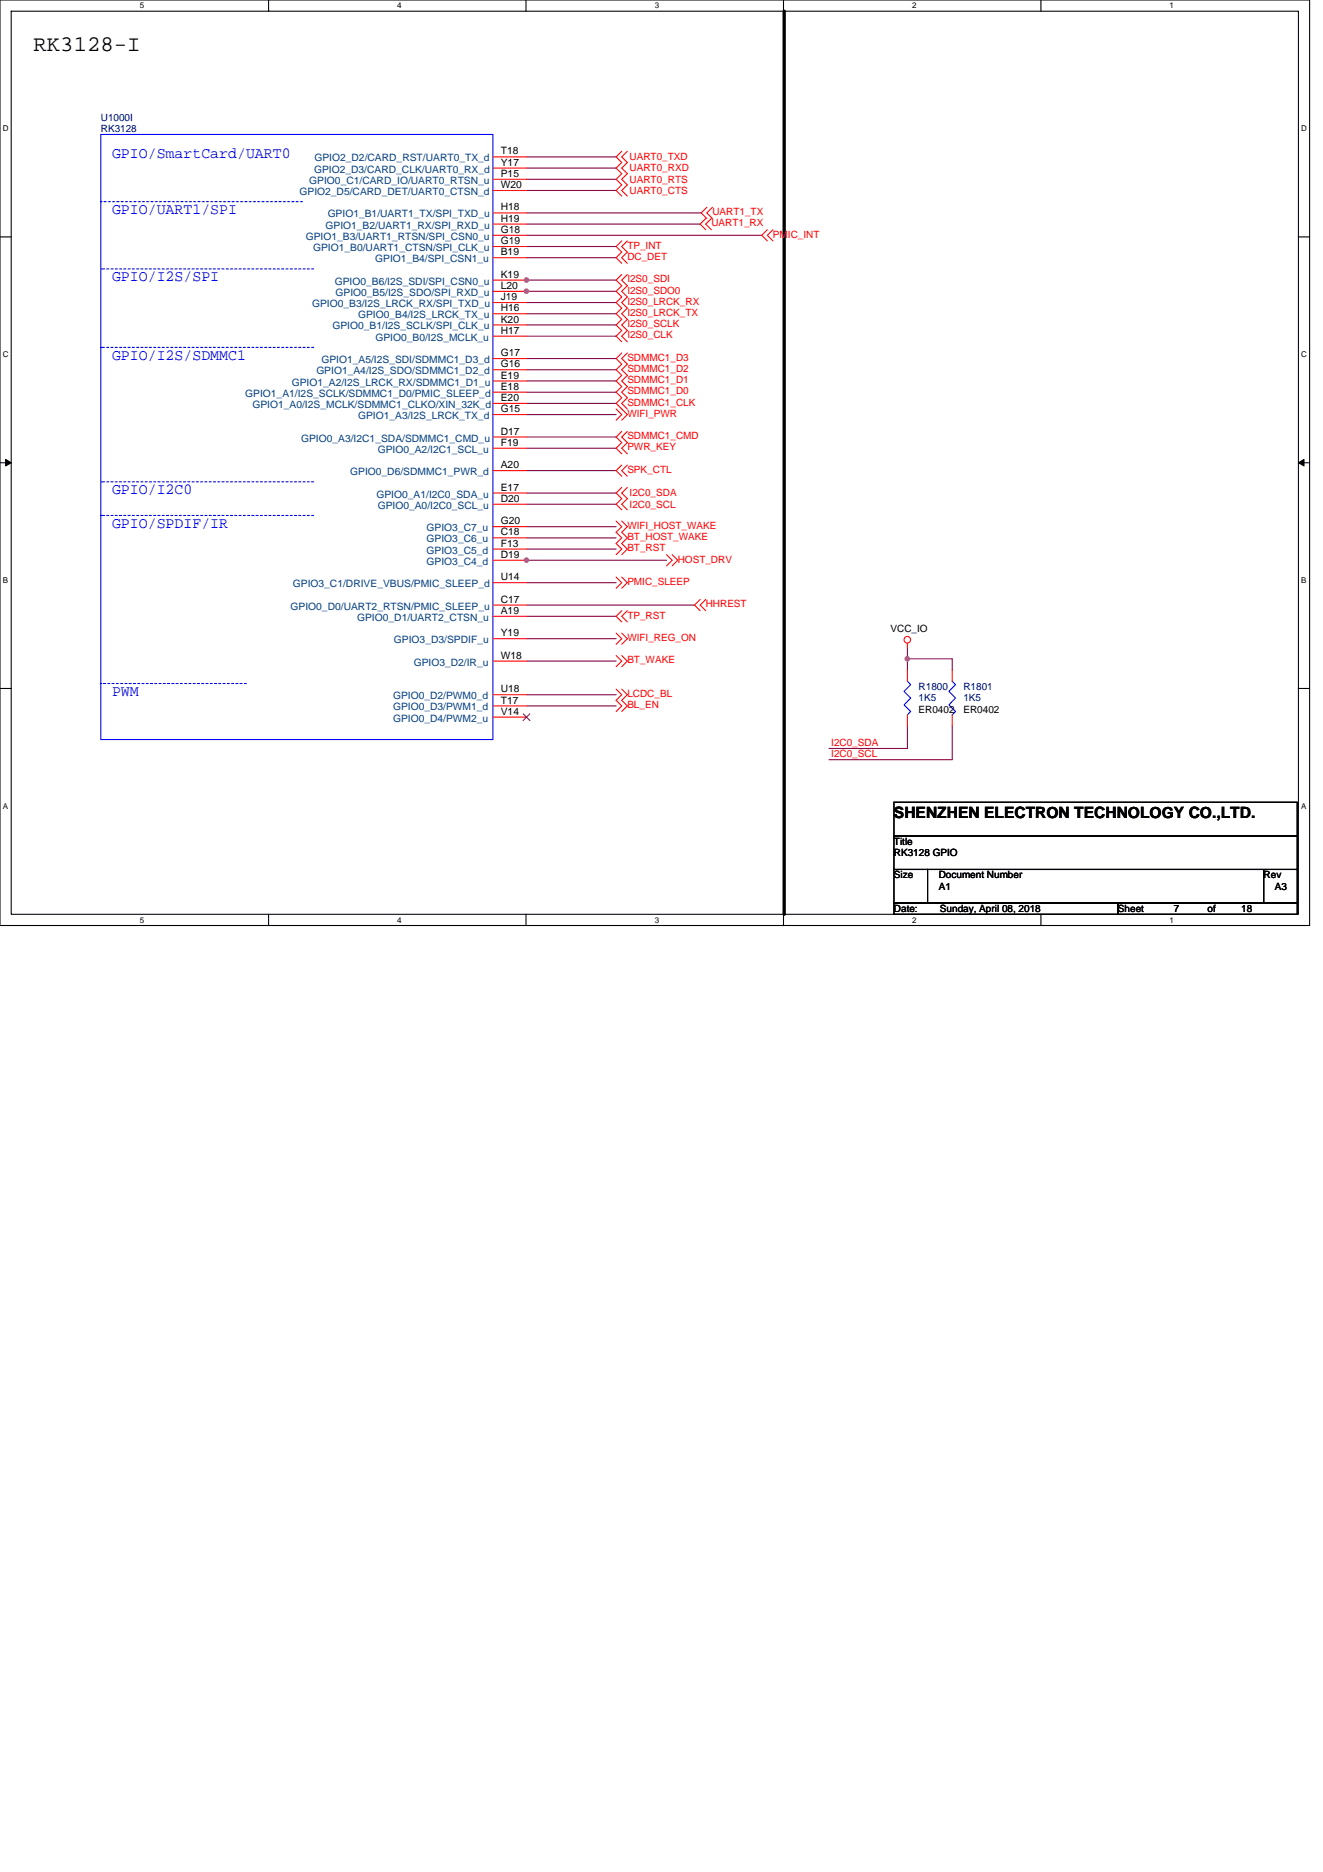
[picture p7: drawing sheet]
<svg xmlns="http://www.w3.org/2000/svg" width="210mm" height="297mm" viewBox="0 0 210 297" stroke-linecap="round" stroke-linejoin="round" font-family="sans-serif">
<defs><g id="words">
<text font-size="3.5" x="5.3" y="8.1">RK3128-I</text>
<g font-size="2.5" fill="#00f">
<text x="17.8" y="25.1">GPIO/SmartCard/UART0</text>
<text x="17.8" y="34">GPIO/UART1/SPI</text>
<text x="17.8" y="44.6">GPIO/I2S/SPI</text>
<text x="17.8" y="57.1">GPIO/I2S/SDMMC1</text>
<text x="17.8" y="78.4">GPIO/I2C0</text>
<text x="17.8" y="83.8">GPIO/SPDIF/IR</text>
<text x="17.8" y="110.4">PWM</text>
</g>
<text font-size="2.5" x="141.9" y="129.8">SHENZHEN ELECTRON TECHNOLOGY CO.,LTD.</text>
<g font-size="1.6" fill="#000080">
<text x="16" y="19.2">U1000I</text>
<text x="16" y="21">RK3128</text>
<text x="145.8" y="109.5">R1800</text>
<text x="145.8" y="111.3">1K5</text>
<text x="152.9" y="109.5">R1801</text>
<text x="152.9" y="111.3">1K5</text>
</g>
<g font-size="1.6" fill="#004080">
<text x="49.1" y="29.2">GPIO0_C1/CARD_IO/UART0_RTSN_u</text>
<text x="49.8" y="27.4">GPIO2_D3/CARD_CLK/UART0_RX_d</text>
<text x="49.9" y="25.6">GPIO2_D2/CARD_RST/UART0_TX_d</text>
<text x="47.5" y="30.9">GPIO2_D5/CARD_DET/UART0_CTSN_d</text>
<text x="52" y="34.5">GPIO1_B1/UART1_TX/SPI_TXD_u</text>
<text x="48.5" y="38.1">GPIO1_B3/UART1_RTSN/SPI_CSN0_u</text>
<text x="49.7" y="39.8">GPIO1_B0/UART1_CTSN/SPI_CLK_u</text>
<text x="51.7" y="36.3">GPIO1_B2/UART1_RX/SPI_RXD_u</text>
<text x="59.6" y="41.6">GPIO1_B4/SPI_CSN1_u</text>
<text x="53.1" y="45.2">GPIO0_B6/I2S_SDI/SPI_CSN0_u</text>
<text x="53.3" y="46.9">GPIO0_B5/I2S_SDO/SPI_RXD_u</text>
<text x="49.5" y="48.7">GPIO0_B3/I2S_LRCK_RX/SPI_TXD_u</text>
<text x="52.8" y="52.3">GPIO0_B1/I2S_SCLK/SPI_CLK_u</text>
<text x="56.8" y="50.5">GPIO0_B4/I2S_LRCK_TX_u</text>
<text x="50.2" y="59.4">GPIO1_A4/I2S_SDO/SDMMC1_D2_d</text>
<text x="51" y="57.6">GPIO1_A5/I2S_SDI/SDMMC1_D3_d</text>
<text x="59.6" y="54.1">GPIO0_B0/I2S_MCLK_u</text>
<text x="38.9" y="62.9">GPIO1_A1/I2S_SCLK/SDMMC1_D0/PMIC_SLEEP_d</text>
<text x="40.1" y="64.7">GPIO1_A0/I2S_MCLK/SDMMC1_CLKO/XIN_32K_d</text>
<text x="46.3" y="61.2">GPIO1_A2/I2S_LRCK_RX/SDMMC1_D1_u</text>
<text x="47.8" y="70.1">GPIO0_A3/I2C1_SDA/SDMMC1_CMD_u</text>
<text x="56.8" y="66.5">GPIO1_A3/I2S_LRCK_TX_d</text>
<text x="59.9" y="71.8">GPIO0_A2/I2C1_SCL_u</text>
<text x="55.6" y="75.4">GPIO0_D6/SDMMC1_PWR_d</text>
<text x="59.8" y="79">GPIO0_A1/I2C0_SDA_u</text>
<text x="59.9" y="80.7">GPIO0_A0/I2C0_SCL_u</text>
<text x="67.7" y="84.3">GPIO3_C7_u</text>
<text x="67.7" y="89.6">GPIO3_C4_d</text>
<text x="67.7" y="87.8">GPIO3_C5_d</text>
<text x="67.7" y="86.1">GPIO3_C6_u</text>
<text x="46.5" y="93.2">GPIO3_C1/DRIVE_VBUS/PMIC_SLEEP_d</text>
<text x="46.1" y="96.7">GPIO0_D0/UART2_RTSN/PMIC_SLEEP_u</text>
<text x="56.7" y="98.5">GPIO0_D1/UART2_CTSN_u</text>
<text x="62.5" y="102.1">GPIO3_D3/SPDIF_u</text>
<text x="65.7" y="105.6">GPIO3_D2/IR_u</text>
<text x="62.4" y="111">GPIO0_D2/PWM0_d</text>
<text x="62.4" y="112.7">GPIO0_D3/PWM1_d</text>
<text x="62.4" y="114.5">GPIO0_D4/PWM2_u</text>
</g>
<g font-size="1.6">
<text x="79.5" y="24.5">T18</text>
<text x="79.5" y="26.3">Y17</text>
<text x="79.5" y="28.1">P15</text>
<text x="79.5" y="29.8">W20</text>
<text x="79.5" y="35.2">H19</text>
<text x="79.5" y="33.4">H18</text>
<text x="79.5" y="40.5">B19</text>
<text x="79.5" y="37">G18</text>
<text x="79.5" y="38.7">G19</text>
<text x="79.5" y="47.6">J19</text>
<text x="79.5" y="44.1">K19</text>
<text x="79.5" y="45.8">L20</text>
<text x="79.5" y="53">H17</text>
<text x="79.5" y="51.2">K20</text>
<text x="79.5" y="49.4">H16</text>
<text x="79.5" y="56.5">G17</text>
<text x="79.5" y="58.3">G16</text>
<text x="79.5" y="65.4">G15</text>
<text x="79.5" y="63.6">E20</text>
<text x="79.5" y="60.1">E19</text>
<text x="79.5" y="61.8">E18</text>
<text x="79.5" y="70.7">F19</text>
<text x="79.5" y="69">D17</text>
<text x="79.5" y="77.9">E17</text>
<text x="79.5" y="74.3">A20</text>
<text x="79.5" y="83.2">G20</text>
<text x="79.5" y="79.6">D20</text>
<text x="79.5" y="88.5">D19</text>
<text x="79.5" y="86.7">F13</text>
<text x="79.5" y="85">C18</text>
<text x="79.5" y="95.6">C17</text>
<text x="79.5" y="92.1">U14</text>
<text x="79.5" y="97.4">A19</text>
<text x="79.5" y="101">Y19</text>
<text x="141.4" y="100.3">VCC_IO</text>
<text x="79.5" y="104.5">W18</text>
<text x="79.5" y="109.9">U18</text>
<text x="79.5" y="111.6">T17</text>
<text x="79.5" y="113.4">V14</text>
<text x="145.8" y="113.1">ER0402</text>
<text x="152.9" y="113.1">ER0402</text>
<text x="141.9" y="135.8">RK3128 GPIO</text>
<text x="141.9" y="134">Title</text>
<text x="141.9" y="139.4">Size</text>
<text x="149" y="139.4">Document Number</text>
<text x="149" y="141.2">A1</text>
<text x="200.6" y="139.4">Rev</text>
<text x="202.3" y="141.2">A3</text>
<text x="141.9" y="144.7">Date:</text>
<text x="149.2" y="144.7">Sunday, April 08, 2018</text>
<text x="177.4" y="144.7">Sheet</text>
<text x="186.3" y="144.7">7</text>
<text x="191.7" y="144.7">of</text>
<text x="197" y="144.7">18</text>
</g>
<g font-size="1.6" fill="#f00">
<text x="99.9" y="25.4">UART0_TXD</text>
<text x="99.9" y="29">UART0_RTS</text>
<text x="99.9" y="27.2">UART0_RXD</text>
<text x="99.9" y="30.8">UART0_CTS</text>
<text x="112.9" y="35.9">UART1_RX</text>
<text x="113.1" y="34.1">UART1_TX</text>
<text x="99.6" y="39.5">TP_INT</text>
<text x="99.6" y="41.3">DC_DET</text>
<text x="122.7" y="37.7">PMIC_INT</text>
<text x="99.6" y="44.8">I2S0_SDI</text>
<text x="99.6" y="46.6">I2S0_SDO0</text>
<text x="99.6" y="51.9">I2S0_SCLK</text>
<text x="99.6" y="50.1">I2S0_LRCK_TX</text>
<text x="99.6" y="48.4">I2S0_LRCK_RX</text>
<text x="99.6" y="53.7">I2S0_CLK</text>
<text x="99.6" y="57.3">SDMMC1_D3</text>
<text x="99.6" y="59">SDMMC1_D2</text>
<text x="99.6" y="60.8">SDMMC1_D1</text>
<text x="99.6" y="62.6">SDMMC1_D0</text>
<text x="99.6" y="64.4">SDMMC1_CLK</text>
<text x="99.6" y="69.7">SDMMC1_CMD</text>
<text x="99.6" y="71.5">PWR_KEY</text>
<text x="99.6" y="66.1">WIFI_PWR</text>
<text x="99.6" y="75">SPK_CTL</text>
<text x="99.6" y="83.9">WIFI_HOST_WAKE</text>
<text x="99.9" y="78.8">I2C0_SDA</text>
<text x="99.9" y="80.5">I2C0_SCL</text>
<text x="99.6" y="85.7">BT_HOST_WAKE</text>
<text x="99.6" y="87.5">BT_RST</text>
<text x="107.6" y="89.3">HOST_DRV</text>
<text x="99.6" y="92.8">PMIC_SLEEP</text>
<text x="99.6" y="101.7">WIFI_REG_ON</text>
<text x="99.6" y="98.1">TP_RST</text>
<text x="112" y="96.4">HHREST</text>
<text x="99.6" y="105.3">BT_WAKE</text>
<text x="99.6" y="110.6">LCDC_BL</text>
<text x="99.6" y="112.4">BL_EN</text>
<text x="131.9" y="118.4">I2C0_SDA</text>
<text x="131.9" y="120.2">I2C0_SCL</text>
</g>
<g font-size="1.3">
<text x="22.2" y="1.3">5</text>
<text x="63.1" y="1.3">4</text>
<text x="103.9" y="1.3">3</text>
<text x="144.8" y="1.3">2</text>
<text x="185.6" y="1.3">1</text>
<text x=".4" y="20.8">D</text>
<text x="206.5" y="20.8">D</text>
<text x=".4" y="56.6">C</text>
<text x="206.5" y="56.6">C</text>
<text x=".4" y="92.5">B</text>
<text x="206.5" y="92.5">B</text>
<text x=".4" y="128.3">A</text>
<text x="206.5" y="128.3">A</text>
<text x="22.2" y="146.4">5</text>
<text x="63.1" y="146.4">4</text>
<text x="103.9" y="146.4">3</text>
<text x="144.8" y="146.4">2</text>
<text x="185.6" y="146.4">1</text>
</g>
</g></defs>
<path d="M0 0h207.9v146.9h-207.9zM1.8 1.8h204.3v143.3h-204.3z" fill="none" stroke="#000" stroke-width=".17"/>
<g fill="#fff">
<path d="M22.2 .2h.7v1.4h-.7z"/>
<path d="M22.2 145.3h.7v1.4h-.7z"/>
</g>
<path d="M42.6 0v1.8M42.6 145.1v1.8" fill="none" stroke="#000" stroke-width=".17"/>
<g fill="#fff">
<path d="M63.1 .2h.7v1.4h-.7z"/>
<path d="M63.1 145.3h.7v1.4h-.7z"/>
</g>
<path d="M83.5 0v1.8M83.5 145.1v1.8" fill="none" stroke="#000" stroke-width=".17"/>
<g fill="#fff">
<path d="M103.9 .2h.7v1.4h-.7z"/>
<path d="M103.9 145.3h.7v1.4h-.7z"/>
</g>
<path d="M124.4 0v1.8M124.4 145.1v1.8" fill="none" stroke="#000" stroke-width=".17"/>
<g fill="#fff">
<path d="M144.8 .2h.7v1.4h-.7z"/>
<path d="M144.8 145.3h.7v1.4h-.7z"/>
</g>
<path d="M165.2 0v1.8M165.2 145.1v1.8" fill="none" stroke="#000" stroke-width=".17"/>
<g fill="#fff">
<path d="M185.6 .2h.7v1.4h-.7z"/>
<path d="M185.6 145.3h.7v1.4h-.7z"/>
<path d="M.4 19.7h1v1.4h-1z"/>
<path d="M206.5 19.7h.9v1.4h-.9z"/>
<path d="M.4 55.5h1v1.4h-1z"/>
<path d="M206.5 55.5h.9v1.4h-.9z"/>
</g>
<path d="M0 37.6h1.8M206.1 37.6h1.8" fill="none" stroke="#000" stroke-width=".17"/>
<g fill="#fff">
<path d="M.4 91.3h.9v1.5h-.9z"/>
<path d="M206.5 91.3h.9v1.5h-.9z"/>
</g>
<path d="M0 73.4h1.8M206.1 73.4h1.8" fill="none" stroke="#000" stroke-width=".17"/>
<path d="M.9 72.9l.9 .5-.9 .5zM206.1 73.4l.9-.5v1z" fill="#000" stroke="#000" stroke-width=".16"/>
<g fill="#fff">
<path d="M.4 127.1h.9v1.5h-.9z"/>
<path d="M206.5 127.1h.9v1.5h-.9z"/>
</g>
<path d="M0 109.2h1.8M206.1 109.2h1.8M141.9 127.3h64v5.3h-64zM141.9 132.6h64v5.4h-64zM141.9 138h5.3v5.3h-5.3zM147.2 138h53.4v5.3h-53.4zM200.6 138h5.3v5.3h-5.3zM141.9 143.3h35.5v1.8h-35.5zM177.4 143.3h28.5v1.8h-28.5z" fill="none" stroke="#000" stroke-width=".17"/>
<path d="M124.5 1.8v143.3" fill="none" stroke="#000" stroke-width=".53"/>
<g fill="none" stroke="#800040" stroke-width=".17">
<path d="M83.6 35.6h27.5M83.6 37.3h37.3M83.6 30.2h14.2M83.6 26.7h14.2M83.6 24.9h14.2M83.6 28.4h14.2M83.6 39.1h14.2M83.6 33.8h27.7M83.2 46.2h14.6M83.2 44.4h14.6M83.6 56.9h14.2M83.6 58.7h14.2"/>
<path d="M83.6 40.9h14.2M83.6 51.6h14.2M83.6 49.8h14.2M83.6 48h14.2M83.6 53.3h14.2M83.6 65.8h14.2M83.6 78.2h14.2M83.6 60.5h14.2M83.6 62.2h14.2M83.6 64h14.2M83.6 69.3h14.2M83.6 71.1h14.2"/>
<path d="M83.6 74.7h14.2M83.4 88.9h22.4M83.6 80h14.2M83.6 92.5h14.2M83.6 85.3h14.2M83.6 87.1h14.2M83.6 83.6h14.2M83.6 97.8h14.2M83.6 96h26.6M83.6 110.2h14.2M83.6 101.3h14.2M83.6 104.9h14.2"/>
<path d="M83.6 112h14.2M144 115.2v3.6h-12.4M144 104.5v1.8M144 102.8v1.7M144 104.5h7.1v1.8M151.1 115.2v5.3h-19.5"/>
</g>
<g fill="#f0f" stroke="#f0f" stroke-width=".17">
<circle cx="144" cy="104.5" r=".35"/>
<circle cx="83.6" cy="88.9" r=".35"/>
<circle cx="83.6" cy="44.4" r=".35"/>
<circle cx="83.6" cy="46.2" r=".35"/>
</g>
<g fill="none" stroke="#f00" stroke-width=".17">
<path d="M78.2 24.9h5.4M78.2 26.7h5.4M78.2 30.2h5.4M78.2 37.3h5.4M78.2 35.6h5.4M78.2 33.8h5.4M78.2 39.1h5.4M78.2 28.4h5.4M98.7 24l-.9 .9 .9 .9-.9 .9 .9 .9-.9 .8 .9 .9-.9 .9 .9 .9M98.7 38.2l-.9 .9 .9 .9-.9 .9 .9 .9M99.6 24l-.9 .9 .9 .9-.9 .9 .9 .9-.9 .8 .9 .9-.9 .9 .9 .9M99.6 38.2l-.9 .9 .9 .9-.9 .9 .9 .9"/>
<path d="M112 34.7l-.9 .9 .9 .8M112.2 32.9l-.9 .9 .9 .9M112.9 34.7l-.9 .9 .9 .8M113.1 32.9l-.9 .9 .9 .9M121.8 36.4l-.9 .9 .9 .9M122.7 36.4l-.9 .9 .9 .9M78.2 44.4h5.4M78.2 46.2h5.4M78.2 49.8h5.4M78.2 48h5.4M78.2 51.6h5.4M78.2 53.3h5.4"/>
<path d="M78.2 56.9h5.4M78.2 58.7h5.4M78.2 40.9h5.4M98.7 56l-.9 .9 .9 .9-.9 .9 .9 .9-.9 .9 .9 .8-.9 .9 .9 .9-.9 .9 1.8 1.8-.9 .9M98.7 43.6l-.9 .8 .9 .9-.9 .9 .9 .9-.9 .9 .9 .9-.9 .9 .9 .9-.9 .9 .9 .9-.9 .8 .9 .9M99.6 56l-.9 .9 .9 .9-.9 .9 .9 .9-.9 .9 .9 .8-.9 .9 .9 .9-.9 .9 .9 .9M99.6 43.6l-.9 .8 .9 .9-.9 .9 .9 .9-.9 .9 .9 .9-.9 .9 .9 .9-.9 .9 .9 .9-.9 .8 .9 .9M78.2 65.8h5.4M78.2 60.5h5.4M78.2 62.2h5.4M78.2 64h5.4M78.2 69.3h5.4"/>
<path d="M78.2 78.2h5.4M78.2 71.1h5.4M78.2 74.7h5.4M97.8 64.9l.9 .9-.9 .9M98.7 68.5l-.9 .8 .9 .9-.9 .9 .9 .9M98.7 77.3l-.9 .9 .9 .9-.9 .9 .9 .9M98.7 73.8l-.9 .9 .9 .9M99.6 68.5l-.9 .8 .9 .9-.9 .9 .9 .9M99.6 77.3l-.9 .9 .9 .9-.9 .9 .9 .9M99.6 73.8l-.9 .9 .9 .9M78.2 92.5h5.4M78.2 80h5.4"/>
<path d="M78.2 83.6h5.4M78.2 88.9h5.4M78.2 87.1h5.4M78.2 85.3h5.4M78.2 97.8h5.4M78.2 96h5.4M97.8 91.6l.9 .9-.9 .8M97.8 82.7l.9 .9-.9 .9 .9 .8-.9 .9 .9 .9-.9 .9M98.7 91.6l.9 .9-.9 .8M98.7 82.7l.9 .9-.9 .9 .9 .8-.9 .9 .9 .9-.9 .9M98.7 96.9l-.9 .9 .9 .9M99.6 96.9l-.9 .9 .9 .9"/>
<path d="M105.8 88l.9 .9-.9 .9M106.7 88l.9 .9-.9 .9M111.1 95.1l-.9 .9 .9 .9M112 95.1l-.9 .9 .9 .9M78.2 110.2h5.4M78.2 112h5.4M78.2 113.8h5.4M78.2 104.9h5.4M78.2 101.3h5.4M97.8 109.3l.9 .9-.9 .9 .9 .9-.9 .9M97.8 104l.9 .9-.9 .9M97.8 100.5l.9 .8-.9 .9"/>
<path d="M98.7 109.3l.9 .9-.9 .9 .9 .9-.9 .9M98.7 104l.9 .9-.9 .9M98.7 100.5l.9 .8-.9 .9M144 102.1v.7M144 106.3v1.8M144 113.4v1.8M151.1 106.3v1.8M151.1 113.4v1.8"/>
<circle cx="144" cy="101.5" r=".53"/>
</g>
<path d="M16 21.3h62.2v96h-62.2zM144 108.1l.5 .5-1 1.1 1 1.1-1 1 1 1.1-.5 .5M144 108.1h.1M144 113.4h.1M151.1 108.1l.6 .5-1.1 1.1 1.1 1.1-1.1 1 1.1 1.1-.6 .5M151.1 108.1h.1M151.1 113.4h.1" fill="none" stroke="#00f" stroke-width=".17"/>
<path d="M16 32h.1M48 32h-32M16 55.1h.1M16 42.7h.1M49.8 55.1h-33.8M49.8 42.7h-33.8M16 76.5h.1M49.8 76.5h-33.8M16 81.8h.1M49.8 81.8h-33.8M16 108.5h.1M39.1 108.5h-23.1" fill="none" stroke="#00f" stroke-width=".17" stroke-dasharray=".3 .3"/>
<path d="M83 113.3l1.1 1M84.1 113.3l-1.1 1" fill="none" stroke="#804000" stroke-width=".16"/>
<use href="#words"/>
</svg>
